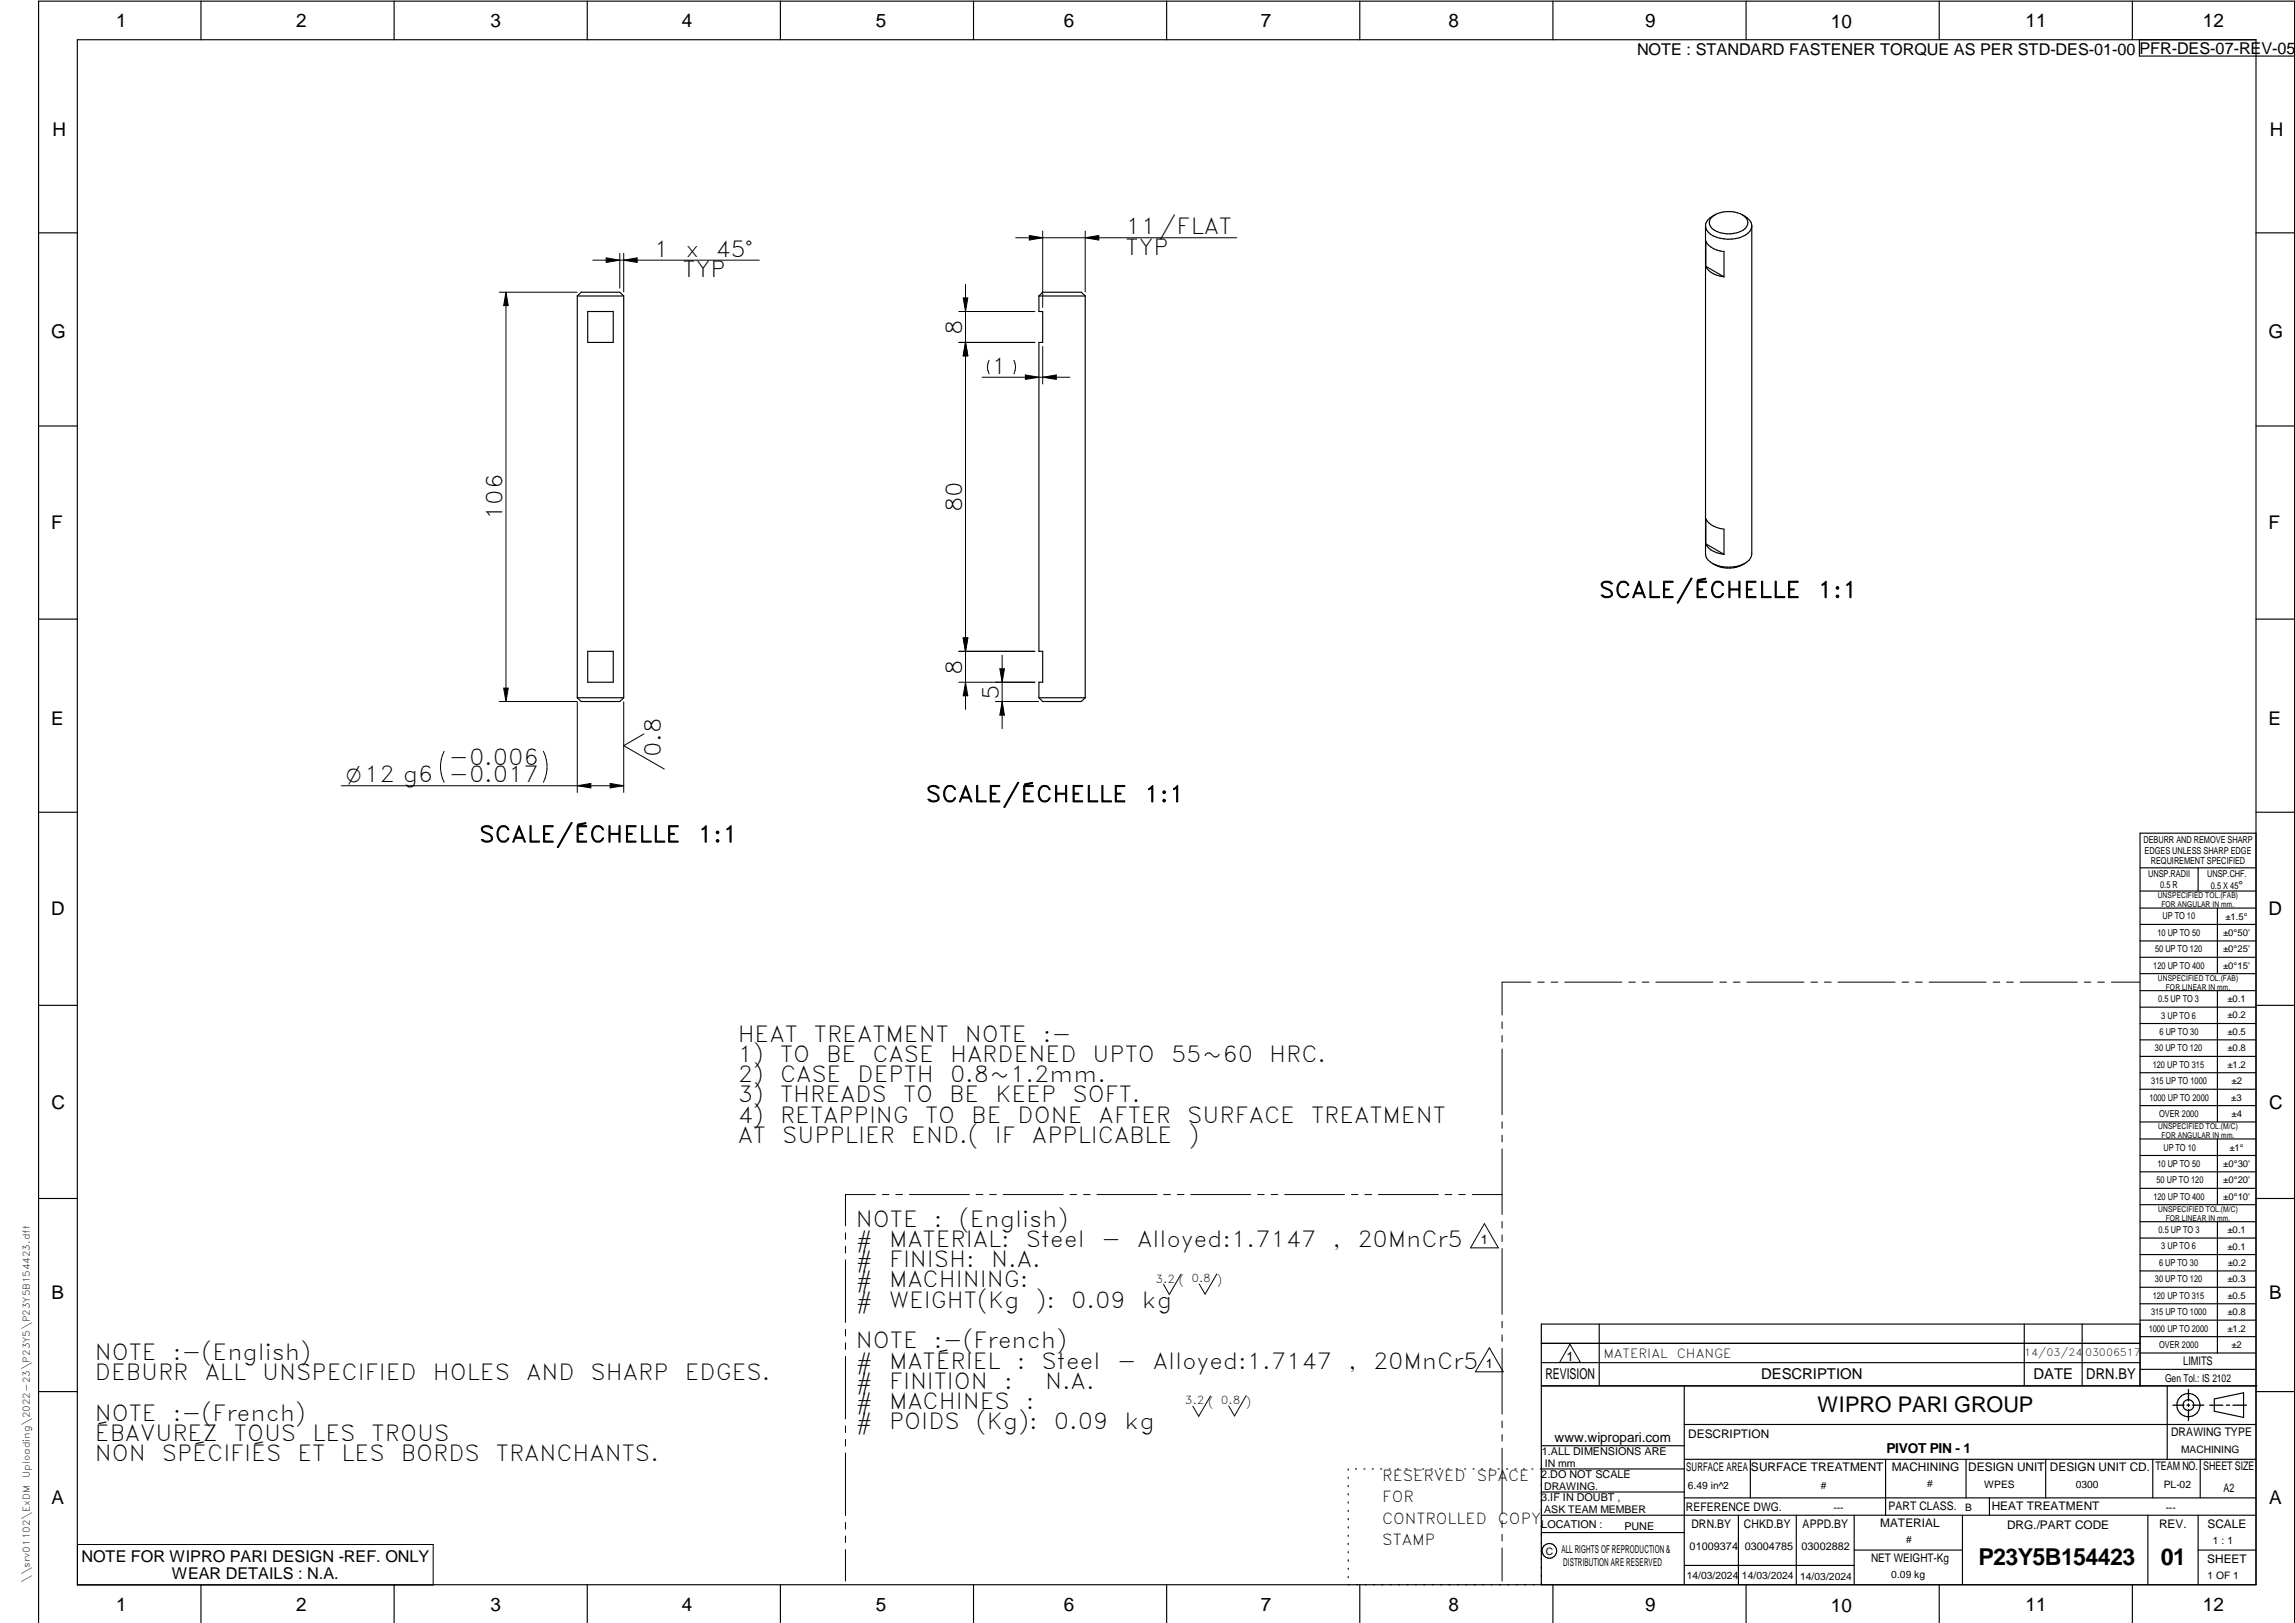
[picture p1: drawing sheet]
<svg xmlns="http://www.w3.org/2000/svg" width="594mm" height="420mm" viewBox="0 0 594 420" stroke-linecap="round" stroke-linejoin="round" font-family="sans-serif">
<defs><g id="words">
<g font-size="6">
<text x="512.1" y="405.2">P23Y5B154423</text>
<text x="559.4" y="405.2">01</text>
</g>
<g font-size="5.7">
<text x="291.4" y="60.7">11/FLAT</text>
<text x="291.4" y="65.9">TYP</text>
<text x="169.2" y="66.5">1</text>
<text x="176.7" y="71.7">TYP</text>
<text x="177.4" y="66.5">x</text>
<text x="185.2" y="66.5">45°</text>
<text x="249" y="86.6" transform="rotate(-90 249 86.6)">8</text>
<text x="256.7" y="96.8">1</text>
<text x="130.1" y="134.6" transform="rotate(-90 130.1 134.6)">106</text>
<text x="249" y="132.6" transform="rotate(-90 249 132.6)">80</text>
<text x="413.9" y="154.7">SCALE/ÉCHELLE</text>
<text x="470.5" y="154.7">1:1</text>
<text x="249" y="174.6" transform="rotate(-90 249 174.6)">8</text>
<text x="258.5" y="181.1" transform="rotate(-90 258.5 181.1)">5</text>
<text x="116.2" y="198">-0.006</text>
<text x="171.1" y="196" transform="rotate(-90 171.1 196)">0.8</text>
<text x="116.2" y="202.5">-0.017</text>
<text x="239.6" y="207.6">SCALE/ÉCHELLE</text>
<text x="296.2" y="207.6">1:1</text>
<text x="124" y="218">SCALE/ÉCHELLE</text>
<text x="180.6" y="218">1:1</text>
<text x="191" y="269.7">HEAT</text>
<text x="210.7" y="269.7">TREATMENT</text>
<text x="249.8" y="269.7">NOTE</text>
<text x="270" y="269.7">:-</text>
<text x="191" y="274.9">1)</text>
<text x="201.9" y="274.9">TO</text>
<text x="213.9" y="274.9">BE</text>
<text x="225.8" y="274.9">CASE</text>
<text x="245.9" y="274.9">HARDENED</text>
<text x="282.8" y="274.9">UPTO</text>
<text x="303.2" y="274.9">55~60</text>
<text x="328.6" y="274.9">HRC.</text>
<text x="191" y="280.2">2)</text>
<text x="201.9" y="280.2">CASE</text>
<text x="222" y="280.2">DEPTH</text>
<text x="245.9" y="280.2">0.8~1.2mm.</text>
<text x="191" y="285.4">3)</text>
<text x="201.9" y="285.4">THREADS</text>
<text x="233.8" y="285.4">TO</text>
<text x="245.7" y="285.4">BE</text>
<text x="257.7" y="285.4">KEEP</text>
<text x="277.7" y="285.4">SOFT.</text>
<text x="191" y="290.7">4)</text>
<text x="201.9" y="290.7">RETAPPING</text>
<text x="239.5" y="290.7">TO</text>
<text x="251.4" y="290.7">BE</text>
<text x="263.4" y="290.7">DONE</text>
<text x="284.4" y="290.7">AFTER</text>
<text x="307.3" y="290.7">SURFACE</text>
<text x="339.4" y="290.7">TREATMENT</text>
<text x="191" y="295.9">AT</text>
<text x="202.5" y="295.9">SUPPLIER</text>
<text x="235.9" y="295.9">END.(</text>
<text x="257.5" y="295.9">IF</text>
<text x="267.1" y="295.9">APPLICABLE</text>
<text x="307.7" y="295.9">)</text>
<text x="221.6" y="317.5">NOTE</text>
<text x="241.8" y="317.5">:</text>
<text x="248.2" y="317.5">(English)</text>
<text x="221.6" y="322.8">#</text>
<text x="230.2" y="322.8">MATERIAL:</text>
<text x="265.6" y="322.8">Steel</text>
<text x="285" y="322.8">-</text>
<text x="294.4" y="322.8">Alloyed:1.7147</text>
<text x="344.9" y="322.8">,</text>
<text x="351.4" y="322.8">20MnCr5</text>
<text x="221.6" y="328">#</text>
<text x="230.2" y="328">FINISH:</text>
<text x="256.6" y="328">N.A.</text>
<text x="221.6" y="333.3">#</text>
<text x="230.1" y="333.3">MACHINING:</text>
<text x="221.6" y="338.5">#</text>
<text x="230.2" y="338.5">WEIGHT(Kg</text>
<text x="268.1" y="338.5">):</text>
<text x="277.3" y="338.5">0.09</text>
<text x="295.6" y="338.5">kg</text>
<text x="24.5" y="352">NOTE</text>
<text x="44.7" y="352">:-(English)</text>
<text x="221.6" y="349">NOTE</text>
<text x="241.8" y="349">:-(French)</text>
<text x="24.5" y="357.3">DEBURR</text>
<text x="53" y="357.3">ALL</text>
<text x="67.9" y="357.3">UNSPECIFIED</text>
<text x="112" y="357.3">HOLES</text>
<text x="136.2" y="357.3">AND</text>
<text x="152.9" y="357.3">SHARP</text>
<text x="177.3" y="357.3">EDGES.</text>
<text x="221.6" y="354.3">#</text>
<text x="221.6" y="359.5">#</text>
<text x="230.2" y="359.5">FINITION</text>
<text x="230.2" y="354.3">MATÉRIEL</text>
<text x="259.9" y="359.5">:</text>
<text x="263.2" y="354.3">:</text>
<text x="269.6" y="354.3">Steel</text>
<text x="270.5" y="359.5">N.A.</text>
<text x="289.1" y="354.3">-</text>
<text x="298.4" y="354.3">Alloyed:1.7147</text>
<text x="349" y="354.3">,</text>
<text x="355.4" y="354.3">20MnCr5</text>
<text x="221.6" y="364.8">#</text>
<text x="230.1" y="364.8">MACHINES</text>
<text x="265.6" y="364.8">:</text>
<text x="24.5" y="367.7">NOTE</text>
<text x="44.7" y="367.7">:-(French)</text>
<text x="221.6" y="370">#</text>
<text x="230.2" y="370">POIDS</text>
<text x="252.6" y="370">(Kg):</text>
<text x="272.8" y="370">0.09</text>
<text x="291.1" y="370">kg</text>
<text x="24.5" y="373">ÉBAVUREZ</text>
<text x="60.6" y="373">TOUS</text>
<text x="80.9" y="373">LES</text>
<text x="96.2" y="373">TROUS</text>
<text x="24.5" y="378.2">NON</text>
<text x="41.9" y="378.2">SPÉCIFIÉS</text>
<text x="77" y="378.2">ET</text>
<text x="88.4" y="378.2">LES</text>
<text x="103.7" y="378.2">BORDS</text>
<text x="128.4" y="378.2">TRANCHANTS.</text>
</g>
<text font-size="5.6" x="470.5" y="365.5">WIPRO PARI GROUP</text>
<text font-size="5.4" x="89.6" y="202.5">O12 g6</text>
<g font-size="4.9">
<text x="30" y="6.9">1</text>
<text x="76.7" y="6.9">2</text>
<text x="127" y="6.9">3</text>
<text x="176.5" y="6.9">4</text>
<text x="226.7" y="6.9">5</text>
<text x="275.4" y="6.9">6</text>
<text x="326.4" y="6.9">7</text>
<text x="375" y="6.9">8</text>
<text x="425.8" y="6.9">9</text>
<text x="473.9" y="7.3">10</text>
<text x="524.3" y="6.9">11</text>
<text x="570.2" y="6.9">12</text>
<text x="13.6" y="35.1">H</text>
<text x="587.6" y="35.1">H</text>
<text x="13.2" y="87.5">G</text>
<text x="587.2" y="87.5">G</text>
<text x="13.2" y="137">F</text>
<text x="587.2" y="137">F</text>
<text x="13.2" y="187.6">E</text>
<text x="587.2" y="187.6">E</text>
<text x="13.2" y="237">D</text>
<text x="587.2" y="237">D</text>
<text x="13.4" y="287.1">C</text>
<text x="587.4" y="287.1">C</text>
<text x="13.4" y="336.2">B</text>
<text x="587.4" y="336.2">B</text>
<text x="13.4" y="389.3">A</text>
<text x="587.4" y="389.3">A</text>
<text x="30" y="416.9">1</text>
<text x="76.7" y="416.9">2</text>
<text x="127" y="416.9">3</text>
<text x="176.5" y="416.9">4</text>
<text x="226.7" y="416.9">5</text>
<text x="275.4" y="416.9">6</text>
<text x="326.4" y="416.9">7</text>
<text x="375" y="416.9">8</text>
<text x="425.8" y="416.9">9</text>
<text x="473.9" y="417.3">10</text>
<text x="524.3" y="416.9">11</text>
<text x="570.2" y="416.9">12</text>
</g>
<g font-size="4.2">
<text x="423.7" y="14.3">NOTE : STANDARD FASTENER TORQUE AS PER STD-DES-01-00</text>
<text x="553.8" y="14">PFR-DES-07-REV-05</text>
<text x="21.1" y="404.3">NOTE FOR WIPRO PARI DESIGN -REF. ONLY</text>
<text x="44.5" y="408.8">WEAR DETAILS : N.A.</text>
</g>
<g font-size="3.9">
<text x="400" y="357.1">REVISION</text>
<text x="455.9" y="357.1">DESCRIPTION</text>
<text x="526.4" y="357.1">DATE</text>
<text x="540" y="357.1">DRN.BY</text>
<text x="357.8" y="383.3">RESERVED</text>
<text x="382.3" y="383.3">SPACE</text>
<text x="357.8" y="388.9">FOR</text>
<text x="357.8" y="394.5">CONTROLLED</text>
<text x="387.8" y="394.5">COPY</text>
<text x="357.8" y="400">STAMP</text>
</g>
<text font-size="3.6" x="488.3" y="376.1">PIVOT PIN - 1</text>
<text font-size="3.5" x="402.4" y="373.3">www.wipropari.com</text>
<g font-size="3.4">
<text x="383.3" y="322.2">1</text>
<text x="405.5" y="352.3">1</text>
<text x="384.6" y="354.2">1</text>
</g>
<g font-size="3.3">
<text x="415.1" y="351.5">MATERIAL</text>
<text x="434" y="351.5">CHANGE</text>
</g>
<g font-size="3.1">
<text x="565.1" y="353.5">LIMITS</text>
<text x="562" y="371.7">DRAWING TYPE</text>
<text x="437" y="372.3">DESCRIPTION</text>
<text x="436.5" y="380.8">SURFACE AREA</text>
<text x="453.3" y="380.8">SURFACE TREATMENT</text>
<text x="489.7" y="380.8">MACHINING</text>
<text x="509.5" y="380.8">DESIGN UNIT</text>
<text x="530.6" y="380.8">DESIGN UNIT CD.</text>
<text x="558" y="380.6">TEAM NO.</text>
<text x="570.3" y="380.7">SHEET SIZE</text>
<text x="575.6" y="386.1">A2</text>
<text x="436.4" y="391.1">REFERENCE DWG.</text>
<text x="437.8" y="395.5">DRN.BY</text>
<text x="451.4" y="395.4">CHKD.BY</text>
<text x="466.6" y="395.5">APPD.BY</text>
<text x="486.7" y="395.4">MATERIAL</text>
<text x="488.9" y="390.9">PART CLASS.</text>
<text x="515.6" y="390.9">HEAT TREATMENT</text>
<text x="519.6" y="395.9">DRG./PART CODE</text>
<text x="558.9" y="395.5">REV.</text>
<text x="571.4" y="395.6">SCALE</text>
<text x="484.3" y="404.2">NET WEIGHT-Kg</text>
<text x="571.4" y="404.7">SHEET</text>
</g>
<text font-size="3" x="579.5" y="230.1">°</text>
<g font-size="2.8">
<text x="299.1" y="332.1">3.2 ( 0.8 )</text>
<text x="560.4" y="357.7">Gen Tol.: IS 2102</text>
<text x="306.7" y="363.6">3.2 ( 0.8 )</text>
<text x="399.1" y="376.6">1.ALL DIMENSIONS ARE</text>
<text x="399" y="382.7">2.DO NOT SCALE</text>
<text x="399" y="388.7">3.IF IN DOUBT ,</text>
<text x="399" y="395.4">LOCATION :</text>
<text x="420.5" y="396">PUNE</text>
<text x="404.2" y="402">ALL RIGHTS OF REPRODUCTION &amp;</text>
<text x="437.4" y="401.2">01009374</text>
<text x="451.6" y="401.2">03004785</text>
<text x="466.3" y="401.2">03002882</text>
<text x="404.7" y="405.4">DISTRIBUTION ARE RESERVED</text>
</g>
<g font-size="2.7">
<text x="564.6" y="376.2">MACHINING</text>
<text x="399.9" y="379.7">IN mm</text>
<text x="399.7" y="385.7">DRAWING.</text>
<text x="436.9" y="385.4">6.49 in^2</text>
<text x="471.4" y="385.5">#</text>
<text x="498.9" y="385">#</text>
<text x="513.6" y="385.3">WPES</text>
<text x="537.3" y="385.1">0300</text>
<text x="560.1" y="385.1">PL-02</text>
<text x="399.7" y="391.8">ASK TEAM MEMBER</text>
<text x="474.6" y="391.2">---</text>
<text x="508.7" y="391.2">B</text>
<text x="560.6" y="391.1">---</text>
<text x="493.4" y="399.5">#</text>
<text x="572.8" y="399.7">1 : 1</text>
<text x="400.1" y="402.5">C</text>
<text x="436.6" y="408.7">14/03/2024</text>
<text x="450.9" y="408.8">14/03/2024</text>
<text x="466" y="408.9">14/03/2024</text>
<text x="489.6" y="408.5">0.09 kg</text>
<text x="571.4" y="408.7">1 OF 1</text>
</g>
<g font-size="2.6">
<text x="524" y="351.1">14/03/24</text>
<text x="539.7" y="351">03006517</text>
</g>
<g font-size="2.5">
<text x="554.9" y="218.3">DEBURR AND REMOVE SHARP</text>
<text x="555.2" y="221">EDGES UNLESS SHARP EDGE</text>
<text x="556.1" y="227.1">UNSP.RADII</text>
<text x="556.8" y="223.8">REQUIREMENT SPECIFIED</text>
<text x="571.4" y="226.9">UNSP.CHF.</text>
<text x="559.2" y="229.9">0.5 R</text>
<text x="572.3" y="230.1">0.5 X 45</text>
<text x="559.8" y="238">UP TO 10</text>
<text x="576.1" y="238.1">±1.5°</text>
<text x="558.5" y="242.2">10 UP TO 50</text>
<text x="575.5" y="242.3">±0°50'</text>
<text x="557.4" y="250.7">120 UP TO 400</text>
<text x="557.9" y="246.5">50 UP TO 120</text>
<text x="575.5" y="250.7">±0°15'</text>
<text x="575.5" y="246.5">±0°25'</text>
<text x="558.7" y="259.4">0.5 UP TO 3</text>
<text x="559.5" y="263.7">3 UP TO 6</text>
<text x="576.6" y="263.6">±0.2</text>
<text x="576.6" y="259.4">±0.1</text>
<text x="559" y="267.9">6 UP TO 30</text>
<text x="576.6" y="267.9">±0.5</text>
<text x="557.8" y="272.2">30 UP TO 120</text>
<text x="576.6" y="272.2">±0.8</text>
<text x="556.9" y="280.7">315 UP TO 1000</text>
<text x="557.3" y="276.4">120 UP TO 315</text>
<text x="576.6" y="276.4">±1.2</text>
<text x="577.7" y="280.7">±2</text>
<text x="556.4" y="284.9">1000 UP TO 2000</text>
<text x="577.6" y="284.9">±3</text>
<text x="558.9" y="289.2">OVER 2000</text>
<text x="577.7" y="289.3">±4</text>
<text x="560" y="297.9">UP TO 10</text>
<text x="577.1" y="297.9">±1°</text>
<text x="558.5" y="302.1">10 UP TO 50</text>
<text x="575.5" y="302.1">±0°30'</text>
<text x="557.4" y="310.6">120 UP TO 400</text>
<text x="558.2" y="306.3">50 UP TO 120</text>
<text x="575.5" y="310.6">±0°10'</text>
<text x="575.5" y="306.4">±0°20'</text>
<text x="558.8" y="319.2">0.5 UP TO 3</text>
<text x="559.4" y="323.4">3 UP TO 6</text>
<text x="576.6" y="319.2">±0.1</text>
<text x="576.6" y="323.5">±0.1</text>
<text x="558.9" y="327.7">6 UP TO 30</text>
<text x="576.7" y="327.7">±0.2</text>
<text x="557.8" y="332">30 UP TO 120</text>
<text x="576.6" y="332">±0.3</text>
<text x="556.8" y="340.5">315 UP TO 1000</text>
<text x="557.3" y="336.3">120 UP TO 315</text>
<text x="576.6" y="336.3">±0.5</text>
<text x="576.6" y="340.5">±0.8</text>
<text x="556.2" y="344.7">1000 UP TO 2000</text>
<text x="576.6" y="344.7">±1.2</text>
<text x="558.9" y="349">OVER 2000</text>
<text x="577.6" y="349">±2</text>
</g>
<g font-size="2.4">
<text x="7.7" y="382.7" transform="rotate(-90 7.7 382.7)">Uploading\2022-23\P23Y5\P23Y5B154423.dft</text>
<text x="7.7" y="409.8" transform="rotate(-90 7.7 409.8)">\\srv01102\ExDM</text>
</g>
<g font-size="2.1">
<text x="558.5" y="232.4">UNSPECIFIED TOL.(FAB)</text>
<text x="559.5" y="234.7">FOR ANGULAR IN mm.</text>
<text x="558.6" y="253.9">UNSPECIFIED TOL.(FAB)</text>
<text x="560.7" y="256.3">FOR LINEAR IN mm.</text>
<text x="558.7" y="292.3">UNSPECIFIED TOL.(M/C)</text>
<text x="559.6" y="294.7">FOR ANGULAR IN mm.</text>
<text x="558.7" y="313.7">UNSPECIFIED TOL.(M/C)</text>
<text x="560.6" y="316.1">FOR LINEAR IN mm.</text>
</g>
</g></defs>
<g fill="none" stroke="#000" stroke-width=".3">
<path d="M20 10.3h564v400h-564zM52 .3v10M102 .3v10M152 .3v10M202 .3v10M252 .3v10M302 .3v10M352 .3v10M402 .3v10M452 .3v10M502 .3v10M552 .3v10"/>
<path d="M553.8 10.3v4.2h40.3M441.5 58.5v84.9a3.5 3.5 0 0 0 2.7 2.9 8.8 8.8 0 0 0 8.5-1.3l.7-1.1 .1-.5v-84.9M443.2 56.1a7.3 7.3 0 0 1 8.5 0 2.23 2.23 0 0 1 .6 2.3 2.23 2.23 0 0 1-1.8 1.5 7.5 7.5 0 0 1-7.3-.7 1.9 1.9 0 0 1 0-3.1zM443.9 55.6a3.4 3.4 0 0 0-2.4 2.9M451 55.6a3.1 3.1 0 0 1 2.3 3.7 6.4 6.4 0 0 1-6 2.6 6.8 6.8 0 0 1-5.5-2.3l-.3-1.1M10 60.3h10M149.4 76.6h12.1M149.4 76.6v104M161.5 76.6l-1.1-1h-10l-1 1M161.5 76.6v104M268.9 76.6v4h1v8h-1v80h1v8h-1v4M268.9 76.6h12"/>
<path d="M280.9 76.6l-1-1h-10l-1 1M280.9 76.6v104M441.6 69l4.7 2.7M441.6 69a5.4 5.4 0 0 0 4.7 2.7M441.6 69v-6.6a5.2 5.2 0 0 0 4.7 2.7v6.6M584 60.3h10M152.1 80.6h6.6v8h-6.6zM10 110.3h10M584 110.3h10M441.6 140.8l4.7 2.7M441.6 140.8v-6.5a5.4 5.4 0 0 0 4.7 2.7v6.5M441.6 140.8a5.2 5.2 0 0 0 4.7 2.7"/>
<path d="M451.7 145.8a7.9 7.9 0 0 1-8.5 0M10 160.3h10M152.1 168.6h6.6v8h-6.6zM584 160.3h10M149.4 180.6l1 1h10l1.1-1M149.4 180.6h12.1M268.9 180.6l1 1h10l1-1M268.9 180.6h12M10 210.3h10M584 215.7h-30v143.1M584 210.3h10M554 224.7h30"/>
<path d="M554 230.7h30M554 235.1h30M554 239.3h30M569 224.7v6M574 235.1v17M554 243.6h30M554 247.8h30M554 252.1h30M554 256.5h30M574 256.5v33.9M10 260.3h10M554 260.7h30"/>
<path d="M554 265h30M554 269.2h30M554 273.5h30M554 277.7h30M584 260.3h10M554 282h30M554 286.2h30M554 290.4h30M554 294.9h30M554 299.1h30M574 294.9v17M10 310.3h10"/>
<path d="M554 303.4h30M554 307.6h30M554 311.9h30M554 316.3h30M574 316.3v34M584 310.3h10M554 320.5h30M554 324.8h30M554 329h30M554 333.2h30M554 337.5h30M399 358.8h185.2"/>
<path d="M399 352.8h155M399 347.8h155M414 342.8v16M436 358.8v51.5M524 342.8v16M539 342.8v16M554 341.8h30M554 346h30M554 350.3h30M554 354.5h30M554 342.8h-155v67.5M561 358.8v19"/>
<path d="M10 360.3h10M399 374.3h37M436 377.8h148M453.1 377.8v10M488.1 377.8v14.5M508.9 377.8v10M529.5 377.8v10M557.3 377.8v10M569.5 377.8v10M573.2 362.2l7.6-1.6v6.3l-7.6-1.6zM584 368.8h-148M584 360.3h10"/>
<path d="M349 380.3v.3M349 382.4v.3M349 384.6v.3M349 386.7v.3M349 388.8v.3M349 391v.3M349 393.1v.3M349 395.3v.3M349 397.4v.3M349 399.5v.3M350.9 380.3h.2M353.1 380.3h.2"/>
<path d="M355.2 380.3h.3M357.4 380.3h.3M359.6 380.3h.3M361.7 380.3h.3M363.9 380.3h.3M366.1 380.3h.3M368.3 380.3h.2M370.4 380.3h.3M372.6 380.3h.3M374.8 380.3h.3M376.9 380.3h.4M379.1 380.3h.3"/>
<path d="M381.3 380.3h.3M383.4 380.3h.4M385.6 380.3h.3M387.8 380.3h.3M390 380.3h.3M392.2 380.3h.3M394.3 380.3h.3M396.5 380.3h.3M398.7 380.3h37.3M399 396.7h37M399 392.3h185M399 386.2h37"/>
<path d="M436 387.8h148M450 392.3v18M465 392.3v18M480 392.3v18M508 392.3v18M515 387.8v4.5M556 392.3v18M569 392.3v18M52 410.3v9.7M102 410.3v9.7M152 410.3v9.7M202 410.3v9.7"/>
<path d="M252 410.3v9.7M302 410.3v9.7M349 401.7v.3M349 403.8v.4M349 406v.3M349 408.1v.3M352 410.3v9.7M402 410.3v9.7M436 405.3h44M452 410.3v9.7M480 401.3h28M502 410.3v9.7"/>
<path d="M552 410.3v9.7M569 401.3h15M10 420v-419.7h584v419.7"/>
<circle cx="566.5" cy="363.7" r="1.39"/>
<circle cx="566.5" cy="363.8" r="3"/>
<circle cx="401.1" cy="401.5" r="1.9"/>
</g>
<g fill="none" stroke="#000" stroke-width=".26">
<path d="M269.9 59.8v19.8M280.9 59.8v15.8M129.2 75.6h20.2M131 75.6v106M131 75.6l.6 3.5h-1.2zM153.5 67.4h43M156.9 66.8l3.5 .6-3.5 .5zM160.4 65.6v9M161.5 65.6v10M161.5 67.4l3.4-.6v1.1zM249.3 77.1h1.2l-.6 3.5zM249.9 73.6v110"/>
<path d="M262.9 61.6h57.3M266.4 61l3.5 .6-3.5 .5zM280.9 61.6l3.5-.6v1.1zM248.2 88.6h19.7M248.2 80.6h19.7M249.9 88.6l.6 3.5h-1.2zM254.2 97.7h22.7M256 93.3a3.9 3.9 0 0 0 0 3.5M262.5 93.3a3.9 3.9 0 0 1 0 3.5M265.4 97.1l3.5 .6-3.5 .5zM269.9 97.7l3.5-.6v1.1zM269.9 89.7v9.7"/>
<path d="M130.4 178.1h1.2l-.6 3.5zM248.2 176.6h19.7M248.2 168.6h19.7M249.3 165.1h1.2l-.6 3.5zM249.9 176.6l.6 3.5h-1.2zM258.8 173.1h1.2l-.6 3.5zM259.4 169.6v19M115 194.5a9 9 0 0 0 0 8M129.2 181.6h20.2M140.7 194.5a9 9 0 0 1 0 8M149.4 181.7v23.4M161.5 181.7v23.4"/>
<path d="M166.7 190l-5.2 3 10.5 6.1M257.7 181.6h11.2M259.4 181.6l.6 3.5h-1.2zM88.3 203.4h73.2M149.4 203.4l3.5-.6v1.2zM157.9 202.8l3.6 .6-3.6 .6zM396.2 254.3h-7.4v8.5M398.1 254.3h1.6M401.5 254.3h1.8M405 254.3h14.8M421.6 254.3h1.7M425.1 254.3h1.7"/>
<path d="M428.6 254.3h14.8M445.2 254.3h1.7M448.7 254.3h1.7M452.2 254.3h14.8M468.8 254.3h1.7M472.3 254.3h1.7M475.8 254.3h14.8M492.4 254.3h1.7M495.8 254.3h1.8M499.4 254.3h14.7M516 254.3h1.6M519.4 254.3h1.8"/>
<path d="M522.9 254.3h14.8M539.5 254.3h1.7M543 254.3h1.7M546.5 254.3h7.4M388.8 264.5v1.8M388.8 268.1v1.6M388.8 271.6v17M388.8 290.4v1.7M388.8 293.9v1.7M388.8 297.4v17M218.9 319.2v1.6M226.6 309.2h-7.7v8.1"/>
<path d="M228.4 309.2h1.7M231.9 309.2h1.7M235.4 309.2h15.5M252.7 309.2h1.7M256.2 309.2h1.7M259.7 309.2h15.5M277 309.2h1.7M280.5 309.2h1.7M284 309.2h15.5M301.2 309.2h1.8M304.8 309.2h1.7M308.3 309.2h15.5"/>
<path d="M325.5 309.2h1.7M329.1 309.2h1.6M332.6 309.2h15.4M349.8 309.2h1.7M353.3 309.2h1.7M356.8 309.2h15.5M374.1 309.2h1.7M377.6 309.2h1.7M381.1 309.2h7.7M384.3 316.8l3.6 6.2h-7.2zM388.8 316.2v1.7M388.8 319.7v1.7"/>
<path d="M218.9 322.6v1.8M218.9 326.1v16.2M305.7 329.9l-3 5.2-1.5-2.6M315 329.8l-3.1 5.2-1.5-2.6M388.8 323.2v17.1M218.9 344.1v1.8M218.9 347.6v1.7M218.9 351.2v16.1M385.5 348.9l3.6 6.2h-7.2zM388.8 342.1v1.6M388.8 345.6v1.7M388.8 349v17.1"/>
<path d="M406.4 348l2.7 4.7h-5.4zM218.9 369.1v1.7M218.9 372.6v1.8M218.9 376.1v16.2M313.3 361.4l-3 5.2-1.5-2.6M322.6 361.3l-3 5.3-1.6-2.7M388.8 367.9v1.7M388.8 371.4v1.7M388.8 374.9v17M20.1 399.8h92v10.5h-92zM218.9 394.1v1.8M218.9 397.6v1.7"/>
<path d="M388.8 393.7v1.7M388.8 397.2v1.7M218.9 401.2v8.1M388.8 400.7v8.6"/>
</g>
<path d="M566.5 359.7v3M562.5 363.8h2.9M566.1 363.8h.7M566.5 363.4v.7M566.5 364.9v2.8M567.6 363.8h2.9M572 363.8h3.4M576.3 363.8h.8M578 363.8h3.5" fill="none" stroke="#000" stroke-width=".34"/>
<g fill="#000">
<path d="M131 75.6l.6 3.5h-1.2zM156.9 66.8l3.5 .6-3.5 .5zM161.5 67.4l3.4-.6v1.1zM249.3 77.1h1.2l-.6 3.5zM266.4 61l3.5 .6-3.5 .5zM280.9 61.6l3.5-.6v1.1zM249.9 88.6l.6 3.5h-1.2zM265.4 97.1l3.5 .6-3.5 .5zM269.9 97.7l3.5-.6v1.1zM130.4 178.1h1.2l-.6 3.5zM249.3 165.1h1.2l-.6 3.5zM258.8 173.1h1.2l-.6 3.5z"/>
<path d="M249.9 176.6l.6 3.5h-1.2zM259.4 181.6l.6 3.5h-1.2zM149.4 203.4l3.5-.6v1.2zM157.9 202.8l3.6 .6-3.6 .6z"/>
</g>
<use href="#words"/>
</svg>
